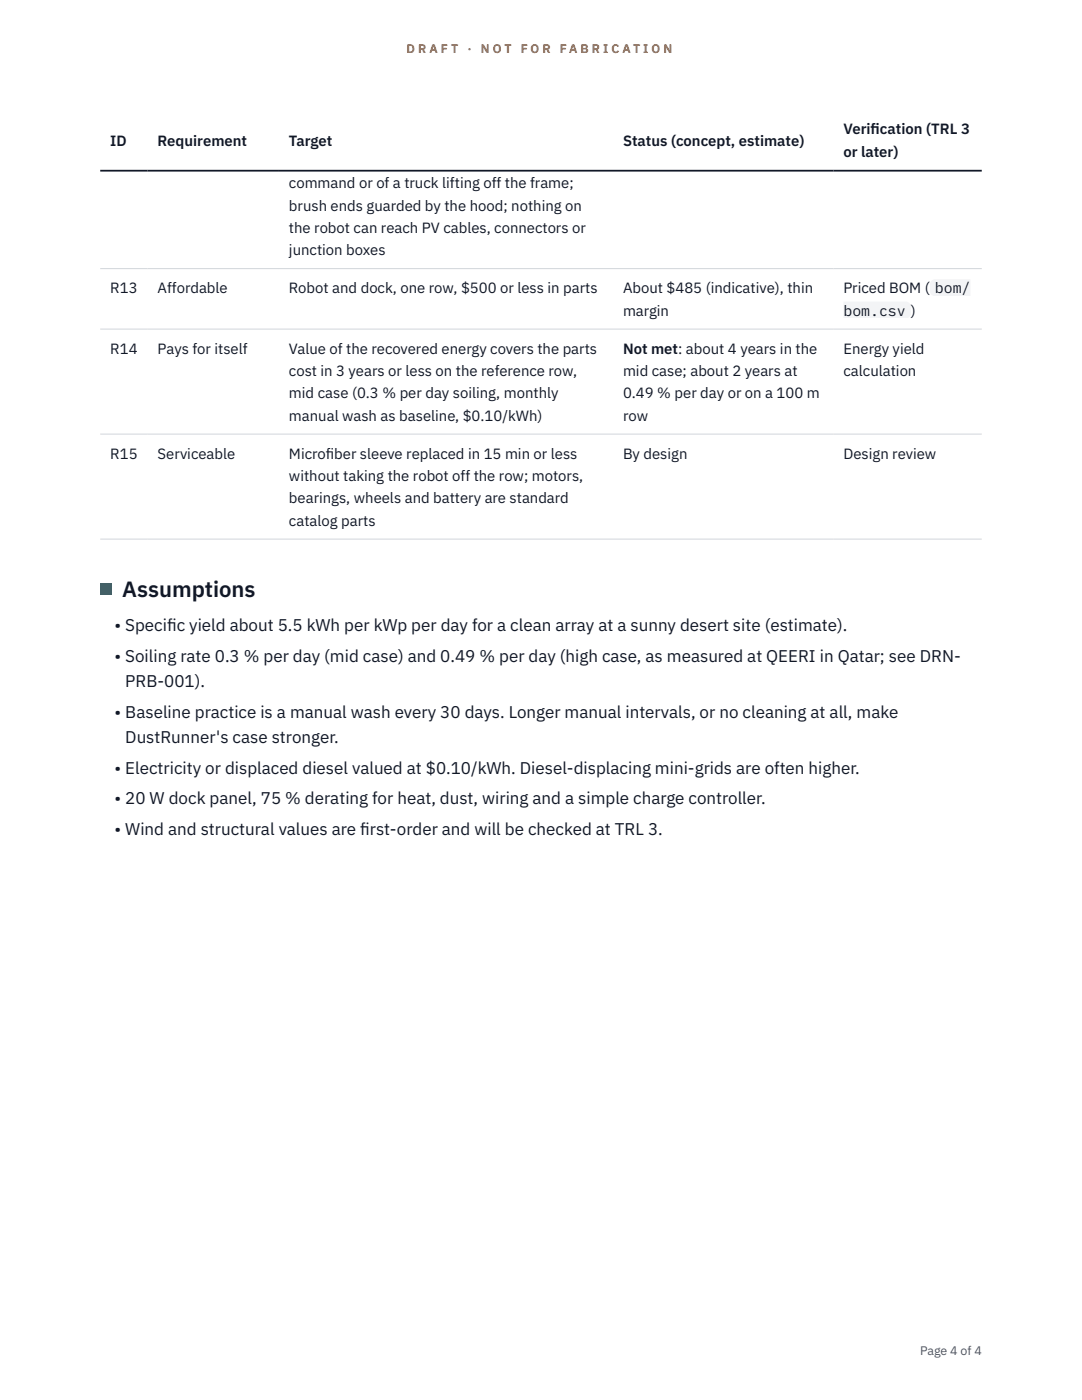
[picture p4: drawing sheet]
<svg xmlns="http://www.w3.org/2000/svg" width="216mm" height="279mm" viewBox="0 0 216 279" stroke-linecap="round" stroke-linejoin="round" font-family="sans-serif">
<defs><g id="words">
<text font-size="4.4" fill="#111827" x="24.4" y="119.1">Assumptions</text>
<g font-size="3.4" fill="#111827">
<text x="22.9" y="126">• Specif</text>
<text x="33.3" y="126">ic yield about 5.5 kWh per kWp per day for a clean array at a sunny desert site (estimate).</text>
<text x="22.9" y="132.1">• Soiling rate 0.3 % per day (mid case) and 0.49 % per day (high case, as measured at QEERI in Qatar; see DRN-</text>
<text x="25" y="137.2">PRB-001).</text>
<text x="22.9" y="143.2">• Baseline practice is a manual wash every 30 days. Longer manual intervals, or no cleaning at all, make</text>
<text x="25" y="148.3">DustRunner's case stronger.</text>
<text x="22.9" y="154.4">• Electricity or displaced diesel valued at $0.10/kWh. Diesel-displacing mini-grids are often higher.</text>
<text x="22.9" y="160.5">• 20 W dock panel, 75 % derating for heat, dust, wiring and a simple charge controller.</text>
<text x="22.9" y="166.6">• Wind and structural values are f</text>
<text x="71.9" y="166.6">irst-order and will be checked at TRL 3.</text>
</g>
<g font-size="3" fill="#111827">
<text x="22" y="29.1">ID</text>
<text x="31.5" y="29.1">Requirement</text>
<text x="57.7" y="29.1">Target</text>
<text x="124.3" y="29.1">Status (concept, estimate)</text>
<text x="168.3" y="26.8">Verif</text>
<text x="173.7" y="26.8">ication (TRL 3</text>
<text x="168.3" y="31.3">or later)</text>
<text x="57.7" y="37.6">command or of a truck lifting off the frame;</text>
<text x="57.7" y="42">brush ends guarded by the hood; nothing on</text>
<text x="57.7" y="46.5">the robot can reach PV cables, connectors or</text>
<text x="57.7" y="50.9">junction boxes</text>
<text x="22" y="58.5">R13</text>
<text x="31.5" y="58.5">Affordable</text>
<text x="57.7" y="58.5">Robot and dock, one row, $500 or less in parts</text>
<text x="124.3" y="58.5">About $485 (indicative), thin</text>
<text x="168.3" y="58.5">Priced BOM (</text>
<text x="186.5" y="58.5">bom/</text>
<text x="124.3" y="63">margin</text>
<text x="168.3" y="63">bom.csv )</text>
<text x="22" y="70.6">R14</text>
<text x="31.5" y="70.6">Pays for itself</text>
<text x="57.7" y="70.6">Value of the recovered energy covers the parts</text>
<text x="124.3" y="70.6">Not met: about 4 years in the</text>
<text x="168.3" y="70.6">Energy yield</text>
<text x="57.7" y="75">cost in 3 years or less on the reference row,</text>
<text x="124.3" y="75">mid case; about 2 years at</text>
<text x="168.3" y="75">calculation</text>
<text x="57.7" y="79.5">mid case (0.3 % per day soiling, monthly</text>
<text x="57.7" y="83.9">manual wash as baseline, $0.10/kWh)</text>
<text x="124.3" y="79.5">0.49 % per day or on a 100 m</text>
<text x="124.3" y="83.9">row</text>
<text x="22" y="91.6">R15</text>
<text x="31.5" y="91.6">Serviceable</text>
<text x="57.7" y="91.6">Microf</text>
<text x="65" y="91.6">iber sleeve replaced in 15 min or less</text>
<text x="124.3" y="91.6">By design</text>
<text x="168.3" y="91.6">Design review</text>
<text x="57.7" y="96">without taking the robot off the row; motors,</text>
<text x="57.7" y="100.4">bearings, wheels and battery are standard</text>
<text x="57.7" y="104.9">catalog parts</text>
</g>
<g font-size="2.5" fill="#b45309">
<text x="81.1" y="10.5">D R A F T</text>
<text x="93.3" y="10.5">·</text>
<text x="95.9" y="10.5">N O T</text>
<text x="103.9" y="10.5">F O R</text>
<text x="111.7" y="10.5">F A B R I C A T I O N</text>
</g>
<text font-size="2.5" fill="#4b5563" x="183.6" y="270.3">Page 4 of 4</text>
</g></defs>
<path d="M20 53.6h175.9M20 65.7h175.9M20 86.6h175.9M20 107.6h175.9" fill="none" stroke="#d1d5db" stroke-width=".2"/>
<path d="M20 34.1h175.9" fill="none" stroke="#111827" stroke-width=".35"/>
<g fill="#f3f4f6">
<path d="M185.5 55.7h8.2v3.4h-8.2z"/>
<path d="M168.3 60.2h13.4v3.3h-13.4z"/>
</g>
<path d="M20 116.5h2.2v2.2h-2.2z" fill="#0f766e"/>
<use href="#words"/>
</svg>
